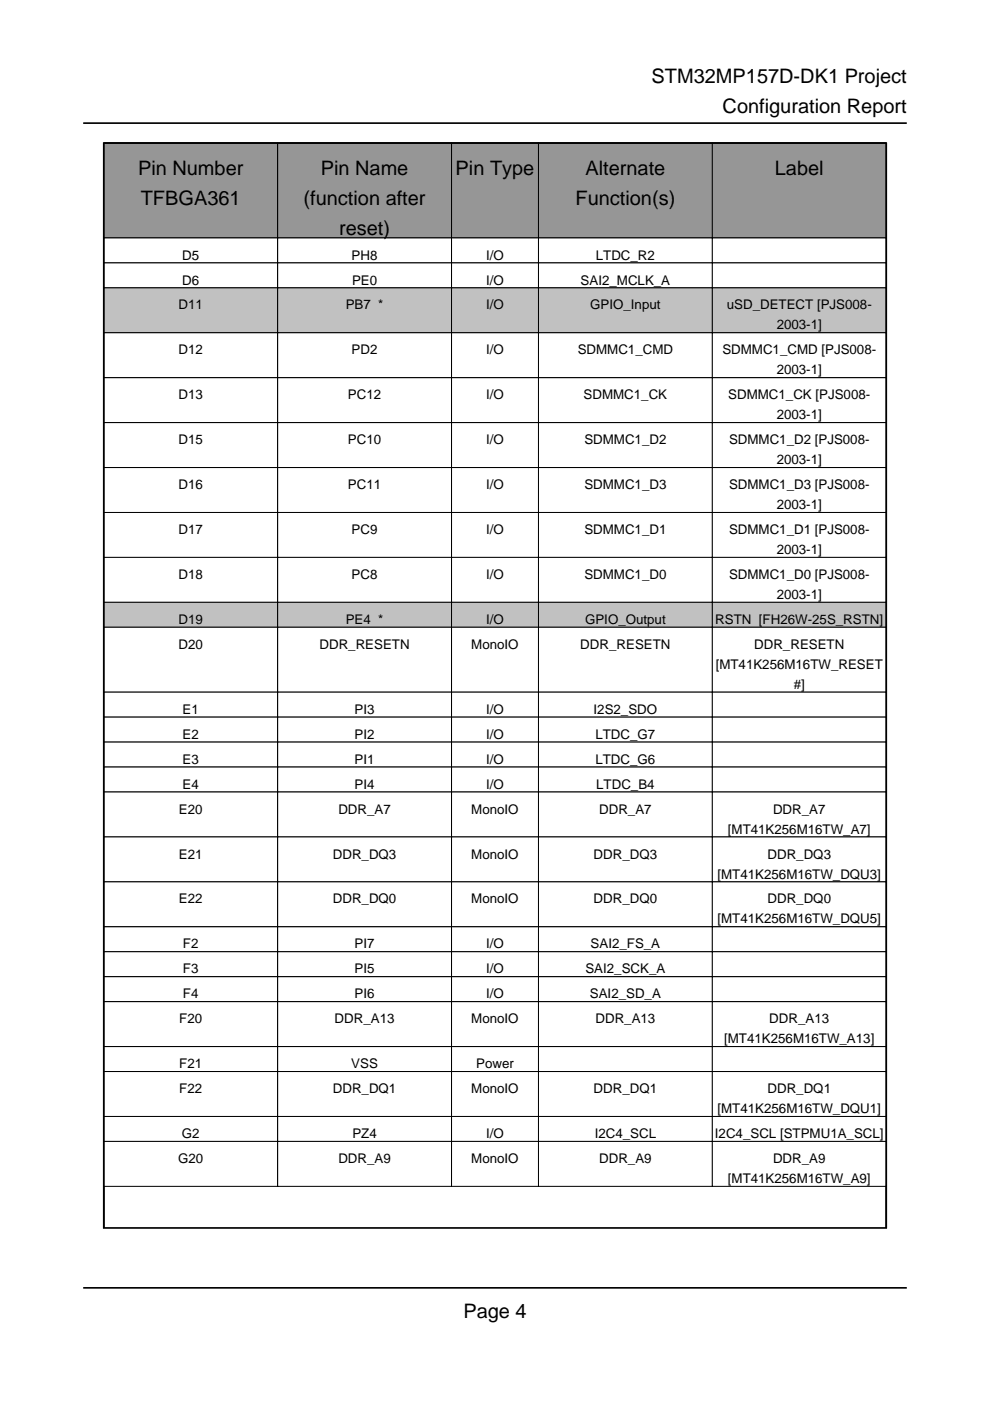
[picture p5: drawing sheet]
<svg xmlns="http://www.w3.org/2000/svg" width="210mm" height="297mm" viewBox="0 0 210 297" stroke-linecap="round" stroke-linejoin="round" font-family="sans-serif">
<defs><g id="words">
<g font-size="4.2">
<text x="138.2" y="17.6">STM32MP157D-DK1 Project</text>
<text x="153.2" y="24">Configuration Report</text>
<text x="29.3" y="37">Pin Number</text>
<text x="68" y="37">Pin Name</text>
<text x="96.6" y="37">Pin Type</text>
<text x="124.1" y="37">Alternate</text>
<text x="164.3" y="37">Label</text>
<text x="29.8" y="43.4">TFBGA361</text>
<text x="64.4" y="43.4">(function after</text>
<text x="122" y="43.4">Function(s)</text>
<text x="71.9" y="49.7">reset)</text>
<text x="98.2" y="279.4">Page 4</text>
</g>
<g font-size="2.8">
<text x="38.6" y="55">D5</text>
<text x="74.6" y="55">PH8</text>
<text x="103.1" y="55">I/O</text>
<text x="126.3" y="55">LTDC_R2</text>
<text x="37.8" y="65.6">D11</text>
<text x="38.6" y="60.3">D6</text>
<text x="73.3" y="65.6">PB7 *</text>
<text x="74.6" y="60.3">PE0</text>
<text x="103.1" y="60.3">I/O</text>
<text x="103.1" y="65.6">I/O</text>
<text x="123.1" y="60.3">SAI2_MCLK_A</text>
<text x="125.1" y="65.6">GPIO_Input</text>
<text x="154.1" y="65.6">uSD_DETECT [PJS008-</text>
<text x="164.7" y="69.8">2003-1]</text>
<text x="37.8" y="75.1">D12</text>
<text x="74.6" y="75.1">PD2</text>
<text x="103.1" y="75.1">I/O</text>
<text x="122.5" y="75.1">SDMMC1_CMD</text>
<text x="153.2" y="75.1">SDMMC1_CMD [PJS008-</text>
<text x="164.7" y="79.4">2003-1]</text>
<text x="37.8" y="84.7">D13</text>
<text x="73.8" y="84.7">PC12</text>
<text x="103.1" y="84.7">I/O</text>
<text x="123.7" y="84.7">SDMMC1_CK</text>
<text x="154.4" y="84.7">SDMMC1_CK [PJS008-</text>
<text x="164.7" y="88.9">2003-1]</text>
<text x="37.8" y="94.2">D15</text>
<text x="73.8" y="94.2">PC10</text>
<text x="103.1" y="94.2">I/O</text>
<text x="123.9" y="94.2">SDMMC1_D2</text>
<text x="154.6" y="94.2">SDMMC1_D2 [PJS008-</text>
<text x="164.7" y="98.4">2003-1]</text>
<text x="37.8" y="103.7">D16</text>
<text x="73.8" y="103.7">PC11</text>
<text x="103.1" y="103.7">I/O</text>
<text x="123.9" y="103.7">SDMMC1_D3</text>
<text x="154.6" y="103.7">SDMMC1_D3 [PJS008-</text>
<text x="164.7" y="107.9">2003-1]</text>
<text x="37.8" y="113.2">D17</text>
<text x="74.6" y="113.2">PC9</text>
<text x="103.1" y="113.2">I/O</text>
<text x="123.9" y="113.2">SDMMC1_D1</text>
<text x="154.6" y="113.2">SDMMC1_D1 [PJS008-</text>
<text x="164.7" y="117.5">2003-1]</text>
<text x="37.8" y="122.8">D18</text>
<text x="74.6" y="122.8">PC8</text>
<text x="103.1" y="122.8">I/O</text>
<text x="123.9" y="122.8">SDMMC1_D0</text>
<text x="154.6" y="122.8">SDMMC1_D0 [PJS008-</text>
<text x="164.7" y="127">2003-1]</text>
<text x="37.8" y="132.3">D19</text>
<text x="37.8" y="137.6">D20</text>
<text x="67.7" y="137.6">DDR_RESETN</text>
<text x="73.3" y="132.3">PE4 *</text>
<text x="99.9" y="137.6">MonoIO</text>
<text x="103.1" y="132.3">I/O</text>
<text x="123" y="137.6">DDR_RESETN</text>
<text x="124.1" y="132.3">GPIO_Output</text>
<text x="151.7" y="132.3">RSTN [FH26W-25S_RSTN]</text>
<text x="159.9" y="137.6">DDR_RESETN</text>
<text x="151.7" y="141.8">[MT41K256M16TW_RESET</text>
<text x="168.3" y="146">#]</text>
<text x="38.7" y="151.3">E1</text>
<text x="75.2" y="151.3">PI3</text>
<text x="103.1" y="151.3">I/O</text>
<text x="125.9" y="151.3">I2S2_SDO</text>
<text x="38.7" y="156.6">E2</text>
<text x="38.7" y="161.9">E3</text>
<text x="75.2" y="156.6">PI2</text>
<text x="75.2" y="161.9">PI1</text>
<text x="103.1" y="156.6">I/O</text>
<text x="103.1" y="161.9">I/O</text>
<text x="126.2" y="156.6">LTDC_G7</text>
<text x="126.2" y="161.9">LTDC_G6</text>
<text x="38.7" y="167.2">E4</text>
<text x="75.2" y="167.2">PI4</text>
<text x="103.1" y="167.2">I/O</text>
<text x="126.4" y="167.2">LTDC_B4</text>
<text x="37.9" y="172.5">E20</text>
<text x="71.7" y="172.5">DDR_A7</text>
<text x="99.9" y="172.5">MonoIO</text>
<text x="127" y="172.5">DDR_A7</text>
<text x="163.9" y="172.5">DDR_A7</text>
<text x="154.3" y="176.7">[MT41K256M16TW_A7]</text>
<text x="37.9" y="182">E21</text>
<text x="70.6" y="182">DDR_DQ3</text>
<text x="99.9" y="182">MonoIO</text>
<text x="125.9" y="182">DDR_DQ3</text>
<text x="162.7" y="182">DDR_DQ3</text>
<text x="37.9" y="191.6">E22</text>
<text x="70.6" y="191.6">DDR_DQ0</text>
<text x="99.9" y="191.6">MonoIO</text>
<text x="125.9" y="191.6">DDR_DQ0</text>
<text x="152.1" y="186.3">[MT41K256M16TW_DQU3]</text>
<text x="162.7" y="191.6">DDR_DQ0</text>
<text x="152.1" y="195.8">[MT41K256M16TW_DQU5]</text>
<text x="38.8" y="201.1">F2</text>
<text x="75.2" y="201.1">PI7</text>
<text x="103.1" y="201.1">I/O</text>
<text x="125.2" y="201.1">SAI2_FS_A</text>
<text x="38.8" y="206.4">F3</text>
<text x="75.2" y="206.4">PI5</text>
<text x="103.1" y="206.4">I/O</text>
<text x="124.1" y="206.4">SAI2_SCK_A</text>
<text x="38.8" y="211.7">F4</text>
<text x="75.2" y="211.7">PI6</text>
<text x="103.1" y="211.7">I/O</text>
<text x="125.1" y="211.7">SAI2_SD_A</text>
<text x="38" y="217">F20</text>
<text x="71" y="217">DDR_A13</text>
<text x="99.9" y="217">MonoIO</text>
<text x="126.2" y="217">DDR_A13</text>
<text x="153.5" y="221.2">[MT41K256M16TW_A13]</text>
<text x="163.1" y="217">DDR_A13</text>
<text x="38" y="226.5">F21</text>
<text x="74.5" y="226.5">VSS</text>
<text x="101" y="226.5">Power</text>
<text x="38" y="231.8">F22</text>
<text x="70.6" y="231.8">DDR_DQ1</text>
<text x="99.9" y="231.8">MonoIO</text>
<text x="125.9" y="231.8">DDR_DQ1</text>
<text x="162.7" y="231.8">DDR_DQ1</text>
<text x="152.1" y="236">[MT41K256M16TW_DQU1]</text>
<text x="38.6" y="241.3">G2</text>
<text x="74.7" y="241.3">PZ4</text>
<text x="103.1" y="241.3">I/O</text>
<text x="126.1" y="241.3">I2C4_SCL</text>
<text x="151.6" y="241.3">I2C4_SCL [STPMU1A_SCL]</text>
<text x="37.8" y="246.6">G20</text>
<text x="71.7" y="246.6">DDR_A9</text>
<text x="99.9" y="246.6">MonoIO</text>
<text x="127" y="246.6">DDR_A9</text>
<text x="154.3" y="250.8">[MT41K256M16TW_A9]</text>
<text x="163.9" y="246.6">DDR_A9</text>
</g>
</g></defs>
<path d="M22 260.3v-230h165.9v230" fill="none" stroke="#000" stroke-width=".35"/>
<path d="M22 30.3h36.9v20.1h-36.9z" fill="#90989e"/>
<path d="M22 30.3h36.9v20.1h-36.9z" fill="none" stroke="#000" stroke-width=".21"/>
<path d="M58.9 30.3h36.8v20.1h-36.8z" fill="#90989e"/>
<path d="M58.9 30.3h36.8v20.1h-36.8z" fill="none" stroke="#000" stroke-width=".21"/>
<path d="M95.7 30.3h18.5v20.1h-18.5z" fill="#90989e"/>
<path d="M95.7 30.3h18.5v20.1h-18.5z" fill="none" stroke="#000" stroke-width=".21"/>
<path d="M114.2 30.3h36.8v20.1h-36.8z" fill="#90989e"/>
<path d="M114.2 30.3h36.8v20.1h-36.8z" fill="none" stroke="#000" stroke-width=".21"/>
<path d="M151 30.3h36.9v20.1h-36.9z" fill="#90989e"/>
<path d="M151 30.3h36.9v20.1h-36.9z" fill="none" stroke="#000" stroke-width=".21"/>
<path d="M22 50.4h36.9v5.3h-36.9z" fill="#fff"/>
<path d="M22 50.4h36.9v5.3h-36.9z" fill="none" stroke="#000" stroke-width=".21"/>
<path d="M58.9 50.4h36.8v5.3h-36.8z" fill="#fff"/>
<path d="M58.9 50.4h36.8v5.3h-36.8z" fill="none" stroke="#000" stroke-width=".21"/>
<path d="M95.7 50.4h18.5v5.3h-18.5z" fill="#fff"/>
<path d="M95.7 50.4h18.5v5.3h-18.5z" fill="none" stroke="#000" stroke-width=".21"/>
<path d="M114.2 50.4h36.8v5.3h-36.8z" fill="#fff"/>
<path d="M114.2 50.4h36.8v5.3h-36.8z" fill="none" stroke="#000" stroke-width=".21"/>
<path d="M151 50.4h36.9v5.3h-36.9z" fill="#fff"/>
<path d="M151 50.4h36.9v5.3h-36.9z" fill="none" stroke="#000" stroke-width=".21"/>
<path d="M22 55.7h36.9v5.3h-36.9z" fill="#fff"/>
<path d="M22 55.7h36.9v5.3h-36.9z" fill="none" stroke="#000" stroke-width=".21"/>
<path d="M58.9 55.7h36.8v5.3h-36.8z" fill="#fff"/>
<path d="M58.9 55.7h36.8v5.3h-36.8z" fill="none" stroke="#000" stroke-width=".21"/>
<path d="M95.7 55.7h18.5v5.3h-18.5z" fill="#fff"/>
<path d="M95.7 55.7h18.5v5.3h-18.5z" fill="none" stroke="#000" stroke-width=".21"/>
<path d="M114.2 55.7h36.8v5.3h-36.8z" fill="#fff"/>
<path d="M114.2 55.7h36.8v5.3h-36.8z" fill="none" stroke="#000" stroke-width=".21"/>
<path d="M151 55.7h36.9v5.3h-36.9z" fill="#fff"/>
<path d="M151 55.7h36.9v5.3h-36.9z" fill="none" stroke="#000" stroke-width=".21"/>
<path d="M22 61h36.9v9.6h-36.9z" fill="#b9c4ca"/>
<path d="M22 61h36.9v9.6h-36.9z" fill="none" stroke="#000" stroke-width=".21"/>
<path d="M58.9 61h36.8v9.6h-36.8z" fill="#b9c4ca"/>
<path d="M58.9 61h36.8v9.6h-36.8z" fill="none" stroke="#000" stroke-width=".21"/>
<path d="M95.7 61h18.5v9.6h-18.5z" fill="#b9c4ca"/>
<path d="M95.7 61h18.5v9.6h-18.5z" fill="none" stroke="#000" stroke-width=".21"/>
<path d="M114.2 61h36.8v9.6h-36.8z" fill="#b9c4ca"/>
<path d="M114.2 61h36.8v9.6h-36.8z" fill="none" stroke="#000" stroke-width=".21"/>
<path d="M151 61h36.9v9.6h-36.9z" fill="#b9c4ca"/>
<path d="M151 61h36.9v9.6h-36.9z" fill="none" stroke="#000" stroke-width=".21"/>
<path d="M22 70.6h36.9v9.5h-36.9z" fill="#fff"/>
<path d="M22 70.6h36.9v9.5h-36.9z" fill="none" stroke="#000" stroke-width=".21"/>
<path d="M58.9 70.6h36.8v9.5h-36.8z" fill="#fff"/>
<path d="M58.9 70.6h36.8v9.5h-36.8z" fill="none" stroke="#000" stroke-width=".21"/>
<path d="M95.7 70.6h18.5v9.5h-18.5z" fill="#fff"/>
<path d="M95.7 70.6h18.5v9.5h-18.5z" fill="none" stroke="#000" stroke-width=".21"/>
<path d="M114.2 70.6h36.8v9.5h-36.8z" fill="#fff"/>
<path d="M114.2 70.6h36.8v9.5h-36.8z" fill="none" stroke="#000" stroke-width=".21"/>
<path d="M151 70.6h36.9v9.5h-36.9z" fill="#fff"/>
<path d="M151 70.6h36.9v9.5h-36.9z" fill="none" stroke="#000" stroke-width=".21"/>
<path d="M22 80.1h36.9v9.5h-36.9z" fill="#fff"/>
<path d="M22 80.1h36.9v9.5h-36.9z" fill="none" stroke="#000" stroke-width=".21"/>
<path d="M58.9 80.1h36.8v9.5h-36.8z" fill="#fff"/>
<path d="M58.9 80.1h36.8v9.5h-36.8z" fill="none" stroke="#000" stroke-width=".21"/>
<path d="M95.7 80.1h18.5v9.5h-18.5z" fill="#fff"/>
<path d="M95.7 80.1h18.5v9.5h-18.5z" fill="none" stroke="#000" stroke-width=".21"/>
<path d="M114.2 80.1h36.8v9.5h-36.8z" fill="#fff"/>
<path d="M114.2 80.1h36.8v9.5h-36.8z" fill="none" stroke="#000" stroke-width=".21"/>
<path d="M151 80.1h36.9v9.5h-36.9z" fill="#fff"/>
<path d="M151 80.1h36.9v9.5h-36.9z" fill="none" stroke="#000" stroke-width=".21"/>
<path d="M22 89.6h36.9v9.5h-36.9z" fill="#fff"/>
<path d="M22 89.6h36.9v9.5h-36.9z" fill="none" stroke="#000" stroke-width=".21"/>
<path d="M58.9 89.6h36.8v9.5h-36.8z" fill="#fff"/>
<path d="M58.9 89.6h36.8v9.5h-36.8z" fill="none" stroke="#000" stroke-width=".21"/>
<path d="M95.7 89.6h18.5v9.5h-18.5z" fill="#fff"/>
<path d="M95.7 89.6h18.5v9.5h-18.5z" fill="none" stroke="#000" stroke-width=".21"/>
<path d="M114.2 89.6h36.8v9.5h-36.8z" fill="#fff"/>
<path d="M114.2 89.6h36.8v9.5h-36.8z" fill="none" stroke="#000" stroke-width=".21"/>
<path d="M151 89.6h36.9v9.5h-36.9z" fill="#fff"/>
<path d="M151 89.6h36.9v9.5h-36.9z" fill="none" stroke="#000" stroke-width=".21"/>
<path d="M22 99.1h36.9v9.6h-36.9z" fill="#fff"/>
<path d="M22 99.1h36.9v9.6h-36.9z" fill="none" stroke="#000" stroke-width=".21"/>
<path d="M58.9 99.1h36.8v9.6h-36.8z" fill="#fff"/>
<path d="M58.9 99.1h36.8v9.6h-36.8z" fill="none" stroke="#000" stroke-width=".21"/>
<path d="M95.7 99.1h18.5v9.6h-18.5z" fill="#fff"/>
<path d="M95.7 99.1h18.5v9.6h-18.5z" fill="none" stroke="#000" stroke-width=".21"/>
<path d="M114.2 99.1h36.8v9.6h-36.8z" fill="#fff"/>
<path d="M114.2 99.1h36.8v9.6h-36.8z" fill="none" stroke="#000" stroke-width=".21"/>
<path d="M151 99.1h36.9v9.6h-36.9z" fill="#fff"/>
<path d="M151 99.1h36.9v9.6h-36.9z" fill="none" stroke="#000" stroke-width=".21"/>
<path d="M22 108.7h36.9v9.5h-36.9z" fill="#fff"/>
<path d="M22 108.7h36.9v9.5h-36.9z" fill="none" stroke="#000" stroke-width=".21"/>
<path d="M58.9 108.7h36.8v9.5h-36.8z" fill="#fff"/>
<path d="M58.9 108.7h36.8v9.5h-36.8z" fill="none" stroke="#000" stroke-width=".21"/>
<path d="M95.7 108.7h18.5v9.5h-18.5z" fill="#fff"/>
<path d="M95.7 108.7h18.5v9.5h-18.5z" fill="none" stroke="#000" stroke-width=".21"/>
<path d="M114.2 108.7h36.8v9.5h-36.8z" fill="#fff"/>
<path d="M114.2 108.7h36.8v9.5h-36.8z" fill="none" stroke="#000" stroke-width=".21"/>
<path d="M151 108.7h36.9v9.5h-36.9z" fill="#fff"/>
<path d="M151 108.7h36.9v9.5h-36.9z" fill="none" stroke="#000" stroke-width=".21"/>
<path d="M22 118.2h36.9v9.5h-36.9z" fill="#fff"/>
<path d="M22 118.2h36.9v9.5h-36.9z" fill="none" stroke="#000" stroke-width=".21"/>
<path d="M58.9 118.2h36.8v9.5h-36.8z" fill="#fff"/>
<path d="M58.9 118.2h36.8v9.5h-36.8z" fill="none" stroke="#000" stroke-width=".21"/>
<path d="M95.7 118.2h18.5v9.5h-18.5z" fill="#fff"/>
<path d="M95.7 118.2h18.5v9.5h-18.5z" fill="none" stroke="#000" stroke-width=".21"/>
<path d="M114.2 118.2h36.8v9.5h-36.8z" fill="#fff"/>
<path d="M114.2 118.2h36.8v9.5h-36.8z" fill="none" stroke="#000" stroke-width=".21"/>
<path d="M151 118.2h36.9v9.5h-36.9z" fill="#fff"/>
<path d="M151 118.2h36.9v9.5h-36.9z" fill="none" stroke="#000" stroke-width=".21"/>
<path d="M22 127.7h36.9v5.3h-36.9z" fill="#b9c4ca"/>
<path d="M22 127.7h36.9v5.3h-36.9z" fill="none" stroke="#000" stroke-width=".21"/>
<path d="M58.9 127.7h36.8v5.3h-36.8z" fill="#b9c4ca"/>
<path d="M58.9 127.7h36.8v5.3h-36.8z" fill="none" stroke="#000" stroke-width=".21"/>
<path d="M95.7 127.7h18.5v5.3h-18.5z" fill="#b9c4ca"/>
<path d="M95.7 127.7h18.5v5.3h-18.5z" fill="none" stroke="#000" stroke-width=".21"/>
<path d="M114.2 127.7h36.8v5.3h-36.8z" fill="#b9c4ca"/>
<path d="M114.2 127.7h36.8v5.3h-36.8z" fill="none" stroke="#000" stroke-width=".21"/>
<path d="M151 127.7h36.9v5.3h-36.9z" fill="#b9c4ca"/>
<path d="M151 127.7h36.9v5.3h-36.9z" fill="none" stroke="#000" stroke-width=".21"/>
<path d="M22 133h36.9v13.8h-36.9z" fill="#fff"/>
<path d="M22 133h36.9v13.8h-36.9z" fill="none" stroke="#000" stroke-width=".21"/>
<path d="M58.9 133h36.8v13.8h-36.8z" fill="#fff"/>
<path d="M58.9 133h36.8v13.8h-36.8z" fill="none" stroke="#000" stroke-width=".21"/>
<path d="M95.7 133h18.5v13.8h-18.5z" fill="#fff"/>
<path d="M95.7 133h18.5v13.8h-18.5z" fill="none" stroke="#000" stroke-width=".21"/>
<path d="M114.2 133h36.8v13.8h-36.8z" fill="#fff"/>
<path d="M114.2 133h36.8v13.8h-36.8z" fill="none" stroke="#000" stroke-width=".21"/>
<path d="M151 133h36.9v13.8h-36.9z" fill="#fff"/>
<path d="M151 133h36.9v13.8h-36.9z" fill="none" stroke="#000" stroke-width=".21"/>
<path d="M22 146.8h36.9v5.2h-36.9z" fill="#fff"/>
<path d="M22 146.8h36.9v5.2h-36.9z" fill="none" stroke="#000" stroke-width=".21"/>
<path d="M58.9 146.8h36.8v5.2h-36.8z" fill="#fff"/>
<path d="M58.9 146.8h36.8v5.2h-36.8z" fill="none" stroke="#000" stroke-width=".21"/>
<path d="M95.7 146.8h18.5v5.2h-18.5z" fill="#fff"/>
<path d="M95.7 146.8h18.5v5.2h-18.5z" fill="none" stroke="#000" stroke-width=".21"/>
<path d="M114.2 146.8h36.8v5.2h-36.8z" fill="#fff"/>
<path d="M114.2 146.8h36.8v5.2h-36.8z" fill="none" stroke="#000" stroke-width=".21"/>
<path d="M151 146.8h36.9v5.2h-36.9z" fill="#fff"/>
<path d="M151 146.8h36.9v5.2h-36.9z" fill="none" stroke="#000" stroke-width=".21"/>
<path d="M22 152h36.9v5.3h-36.9z" fill="#fff"/>
<path d="M22 152h36.9v5.3h-36.9z" fill="none" stroke="#000" stroke-width=".21"/>
<path d="M58.9 152h36.8v5.3h-36.8z" fill="#fff"/>
<path d="M58.9 152h36.8v5.3h-36.8z" fill="none" stroke="#000" stroke-width=".21"/>
<path d="M95.7 152h18.5v5.3h-18.5z" fill="#fff"/>
<path d="M95.7 152h18.5v5.3h-18.5z" fill="none" stroke="#000" stroke-width=".21"/>
<path d="M114.2 152h36.8v5.3h-36.8z" fill="#fff"/>
<path d="M114.2 152h36.8v5.3h-36.8z" fill="none" stroke="#000" stroke-width=".21"/>
<path d="M151 152h36.9v5.3h-36.9z" fill="#fff"/>
<path d="M151 152h36.9v5.3h-36.9z" fill="none" stroke="#000" stroke-width=".21"/>
<path d="M22 157.3h36.9v5.3h-36.9z" fill="#fff"/>
<path d="M22 157.3h36.9v5.3h-36.9z" fill="none" stroke="#000" stroke-width=".21"/>
<path d="M58.9 157.3h36.8v5.3h-36.8z" fill="#fff"/>
<path d="M58.9 157.3h36.8v5.3h-36.8z" fill="none" stroke="#000" stroke-width=".21"/>
<path d="M95.7 157.3h18.5v5.3h-18.5z" fill="#fff"/>
<path d="M95.7 157.3h18.5v5.3h-18.5z" fill="none" stroke="#000" stroke-width=".21"/>
<path d="M114.2 157.3h36.8v5.3h-36.8z" fill="#fff"/>
<path d="M114.2 157.3h36.8v5.3h-36.8z" fill="none" stroke="#000" stroke-width=".21"/>
<path d="M151 157.3h36.9v5.3h-36.9z" fill="#fff"/>
<path d="M151 157.3h36.9v5.3h-36.9z" fill="none" stroke="#000" stroke-width=".21"/>
<path d="M22 162.6h36.9v5.3h-36.9z" fill="#fff"/>
<path d="M22 162.6h36.9v5.3h-36.9z" fill="none" stroke="#000" stroke-width=".21"/>
<path d="M58.9 162.6h36.8v5.3h-36.8z" fill="#fff"/>
<path d="M58.9 162.6h36.8v5.3h-36.8z" fill="none" stroke="#000" stroke-width=".21"/>
<path d="M95.7 162.6h18.5v5.3h-18.5z" fill="#fff"/>
<path d="M95.7 162.6h18.5v5.3h-18.5z" fill="none" stroke="#000" stroke-width=".21"/>
<path d="M114.2 162.6h36.8v5.3h-36.8z" fill="#fff"/>
<path d="M114.2 162.6h36.8v5.3h-36.8z" fill="none" stroke="#000" stroke-width=".21"/>
<path d="M151 162.6h36.9v5.3h-36.9z" fill="#fff"/>
<path d="M151 162.6h36.9v5.3h-36.9z" fill="none" stroke="#000" stroke-width=".21"/>
<path d="M22 167.9h36.9v9.5h-36.9z" fill="#fff"/>
<path d="M22 167.9h36.9v9.5h-36.9z" fill="none" stroke="#000" stroke-width=".21"/>
<path d="M58.9 167.9h36.8v9.5h-36.8z" fill="#fff"/>
<path d="M58.9 167.9h36.8v9.5h-36.8z" fill="none" stroke="#000" stroke-width=".21"/>
<path d="M95.7 167.9h18.5v9.5h-18.5z" fill="#fff"/>
<path d="M95.7 167.9h18.5v9.5h-18.5z" fill="none" stroke="#000" stroke-width=".21"/>
<path d="M114.2 167.9h36.8v9.5h-36.8z" fill="#fff"/>
<path d="M114.2 167.9h36.8v9.5h-36.8z" fill="none" stroke="#000" stroke-width=".21"/>
<path d="M151 167.9h36.9v9.5h-36.9z" fill="#fff"/>
<path d="M151 167.9h36.9v9.5h-36.9z" fill="none" stroke="#000" stroke-width=".21"/>
<path d="M22 177.4h36.9v9.6h-36.9z" fill="#fff"/>
<path d="M22 177.4h36.9v9.6h-36.9z" fill="none" stroke="#000" stroke-width=".21"/>
<path d="M58.9 177.4h36.8v9.6h-36.8z" fill="#fff"/>
<path d="M58.9 177.4h36.8v9.6h-36.8z" fill="none" stroke="#000" stroke-width=".21"/>
<path d="M95.7 177.4h18.5v9.6h-18.5z" fill="#fff"/>
<path d="M95.7 177.4h18.5v9.6h-18.5z" fill="none" stroke="#000" stroke-width=".21"/>
<path d="M114.2 177.4h36.8v9.6h-36.8z" fill="#fff"/>
<path d="M114.2 177.4h36.8v9.6h-36.8z" fill="none" stroke="#000" stroke-width=".21"/>
<path d="M151 177.4h36.9v9.6h-36.9z" fill="#fff"/>
<path d="M151 177.4h36.9v9.6h-36.9z" fill="none" stroke="#000" stroke-width=".21"/>
<path d="M22 187h36.9v9.5h-36.9z" fill="#fff"/>
<path d="M22 187h36.9v9.5h-36.9z" fill="none" stroke="#000" stroke-width=".21"/>
<path d="M58.9 187h36.8v9.5h-36.8z" fill="#fff"/>
<path d="M58.9 187h36.8v9.5h-36.8z" fill="none" stroke="#000" stroke-width=".21"/>
<path d="M95.7 187h18.5v9.5h-18.5z" fill="#fff"/>
<path d="M95.7 187h18.5v9.5h-18.5z" fill="none" stroke="#000" stroke-width=".21"/>
<path d="M114.2 187h36.8v9.5h-36.8z" fill="#fff"/>
<path d="M114.2 187h36.8v9.5h-36.8z" fill="none" stroke="#000" stroke-width=".21"/>
<path d="M151 187h36.9v9.5h-36.9z" fill="#fff"/>
<path d="M151 187h36.9v9.5h-36.9z" fill="none" stroke="#000" stroke-width=".21"/>
<path d="M22 196.5h36.9v5.3h-36.9z" fill="#fff"/>
<path d="M22 196.5h36.9v5.3h-36.9z" fill="none" stroke="#000" stroke-width=".21"/>
<path d="M58.9 196.5h36.8v5.3h-36.8z" fill="#fff"/>
<path d="M58.9 196.5h36.8v5.3h-36.8z" fill="none" stroke="#000" stroke-width=".21"/>
<path d="M95.7 196.5h18.5v5.3h-18.5z" fill="#fff"/>
<path d="M95.7 196.5h18.5v5.3h-18.5z" fill="none" stroke="#000" stroke-width=".21"/>
<path d="M114.2 196.5h36.8v5.3h-36.8z" fill="#fff"/>
<path d="M114.2 196.5h36.8v5.3h-36.8z" fill="none" stroke="#000" stroke-width=".21"/>
<path d="M151 196.5h36.9v5.3h-36.9z" fill="#fff"/>
<path d="M151 196.5h36.9v5.3h-36.9z" fill="none" stroke="#000" stroke-width=".21"/>
<path d="M22 201.8h36.9v5.3h-36.9z" fill="#fff"/>
<path d="M22 201.8h36.9v5.3h-36.9z" fill="none" stroke="#000" stroke-width=".21"/>
<path d="M58.9 201.8h36.8v5.3h-36.8z" fill="#fff"/>
<path d="M58.9 201.8h36.8v5.3h-36.8z" fill="none" stroke="#000" stroke-width=".21"/>
<path d="M95.7 201.8h18.5v5.3h-18.5z" fill="#fff"/>
<path d="M95.7 201.8h18.5v5.3h-18.5z" fill="none" stroke="#000" stroke-width=".21"/>
<path d="M114.2 201.8h36.8v5.3h-36.8z" fill="#fff"/>
<path d="M114.2 201.8h36.8v5.3h-36.8z" fill="none" stroke="#000" stroke-width=".21"/>
<path d="M151 201.8h36.9v5.3h-36.9z" fill="#fff"/>
<path d="M151 201.8h36.9v5.3h-36.9z" fill="none" stroke="#000" stroke-width=".21"/>
<path d="M22 207.1h36.9v5.3h-36.9z" fill="#fff"/>
<path d="M22 207.1h36.9v5.3h-36.9z" fill="none" stroke="#000" stroke-width=".21"/>
<path d="M58.9 207.1h36.8v5.3h-36.8z" fill="#fff"/>
<path d="M58.9 207.1h36.8v5.3h-36.8z" fill="none" stroke="#000" stroke-width=".21"/>
<path d="M95.7 207.1h18.5v5.3h-18.5z" fill="#fff"/>
<path d="M95.7 207.1h18.5v5.3h-18.5z" fill="none" stroke="#000" stroke-width=".21"/>
<path d="M114.2 207.1h36.8v5.3h-36.8z" fill="#fff"/>
<path d="M114.2 207.1h36.8v5.3h-36.8z" fill="none" stroke="#000" stroke-width=".21"/>
<path d="M151 207.1h36.9v5.3h-36.9z" fill="#fff"/>
<path d="M151 207.1h36.9v5.3h-36.9z" fill="none" stroke="#000" stroke-width=".21"/>
<path d="M22 212.4h36.9v9.5h-36.9z" fill="#fff"/>
<path d="M22 212.4h36.9v9.5h-36.9z" fill="none" stroke="#000" stroke-width=".21"/>
<path d="M58.9 212.4h36.8v9.5h-36.8z" fill="#fff"/>
<path d="M58.9 212.4h36.8v9.5h-36.8z" fill="none" stroke="#000" stroke-width=".21"/>
<path d="M95.7 212.4h18.5v9.5h-18.5z" fill="#fff"/>
<path d="M95.7 212.4h18.5v9.5h-18.5z" fill="none" stroke="#000" stroke-width=".21"/>
<path d="M114.2 212.4h36.8v9.5h-36.8z" fill="#fff"/>
<path d="M114.2 212.4h36.8v9.5h-36.8z" fill="none" stroke="#000" stroke-width=".21"/>
<path d="M151 212.4h36.9v9.5h-36.9z" fill="#fff"/>
<path d="M151 212.4h36.9v9.5h-36.9z" fill="none" stroke="#000" stroke-width=".21"/>
<path d="M22 221.9h36.9v5.3h-36.9z" fill="#fff"/>
<path d="M22 221.9h36.9v5.3h-36.9z" fill="none" stroke="#000" stroke-width=".21"/>
<path d="M58.9 221.9h36.8v5.3h-36.8z" fill="#fff"/>
<path d="M58.9 221.9h36.8v5.3h-36.8z" fill="none" stroke="#000" stroke-width=".21"/>
<path d="M95.7 221.9h18.5v5.3h-18.5z" fill="#fff"/>
<path d="M95.7 221.9h18.5v5.3h-18.5z" fill="none" stroke="#000" stroke-width=".21"/>
<path d="M114.2 221.9h36.8v5.3h-36.8z" fill="#fff"/>
<path d="M114.2 221.9h36.8v5.3h-36.8z" fill="none" stroke="#000" stroke-width=".21"/>
<path d="M151 221.9h36.9v5.3h-36.9z" fill="#fff"/>
<path d="M151 221.9h36.9v5.3h-36.9z" fill="none" stroke="#000" stroke-width=".21"/>
<path d="M22 227.2h36.9v9.5h-36.9z" fill="#fff"/>
<path d="M22 227.2h36.9v9.5h-36.9z" fill="none" stroke="#000" stroke-width=".21"/>
<path d="M58.9 227.2h36.8v9.5h-36.8z" fill="#fff"/>
<path d="M58.9 227.2h36.8v9.5h-36.8z" fill="none" stroke="#000" stroke-width=".21"/>
<path d="M95.7 227.2h18.5v9.5h-18.5z" fill="#fff"/>
<path d="M95.7 227.2h18.5v9.5h-18.5z" fill="none" stroke="#000" stroke-width=".21"/>
<path d="M114.2 227.2h36.8v9.5h-36.8z" fill="#fff"/>
<path d="M114.2 227.2h36.8v9.5h-36.8z" fill="none" stroke="#000" stroke-width=".21"/>
<path d="M151 227.2h36.9v9.5h-36.9z" fill="#fff"/>
<path d="M151 227.2h36.9v9.5h-36.9z" fill="none" stroke="#000" stroke-width=".21"/>
<path d="M22 236.7h36.9v5.3h-36.9z" fill="#fff"/>
<path d="M22 236.7h36.9v5.3h-36.9z" fill="none" stroke="#000" stroke-width=".21"/>
<path d="M58.9 236.7h36.8v5.3h-36.8z" fill="#fff"/>
<path d="M58.9 236.7h36.8v5.3h-36.8z" fill="none" stroke="#000" stroke-width=".21"/>
<path d="M95.7 236.7h18.5v5.3h-18.5z" fill="#fff"/>
<path d="M95.7 236.7h18.5v5.3h-18.5z" fill="none" stroke="#000" stroke-width=".21"/>
<path d="M114.2 236.7h36.8v5.3h-36.8z" fill="#fff"/>
<path d="M114.2 236.7h36.8v5.3h-36.8z" fill="none" stroke="#000" stroke-width=".21"/>
<path d="M151 236.7h36.9v5.3h-36.9z" fill="#fff"/>
<path d="M151 236.7h36.9v5.3h-36.9z" fill="none" stroke="#000" stroke-width=".21"/>
<path d="M22 242h36.9v9.5h-36.9z" fill="#fff"/>
<path d="M22 242h36.9v9.5h-36.9z" fill="none" stroke="#000" stroke-width=".21"/>
<path d="M58.9 242h36.8v9.5h-36.8z" fill="#fff"/>
<path d="M58.9 242h36.8v9.5h-36.8z" fill="none" stroke="#000" stroke-width=".21"/>
<path d="M95.7 242h18.5v9.5h-18.5z" fill="#fff"/>
<path d="M95.7 242h18.5v9.5h-18.5z" fill="none" stroke="#000" stroke-width=".21"/>
<path d="M114.2 242h36.8v9.5h-36.8z" fill="#fff"/>
<path d="M114.2 242h36.8v9.5h-36.8z" fill="none" stroke="#000" stroke-width=".21"/>
<path d="M151 242h36.9v9.5h-36.9z" fill="#fff"/>
<path d="M151 242h36.9v9.5h-36.9z" fill="none" stroke="#000" stroke-width=".21"/>
<path d="M17.6 26.1h174.7M22 30.3h165.9v230h-165.9zM17.6 273h174.7" fill="none" stroke="#000" stroke-width=".35"/>
<use href="#words"/>
</svg>
